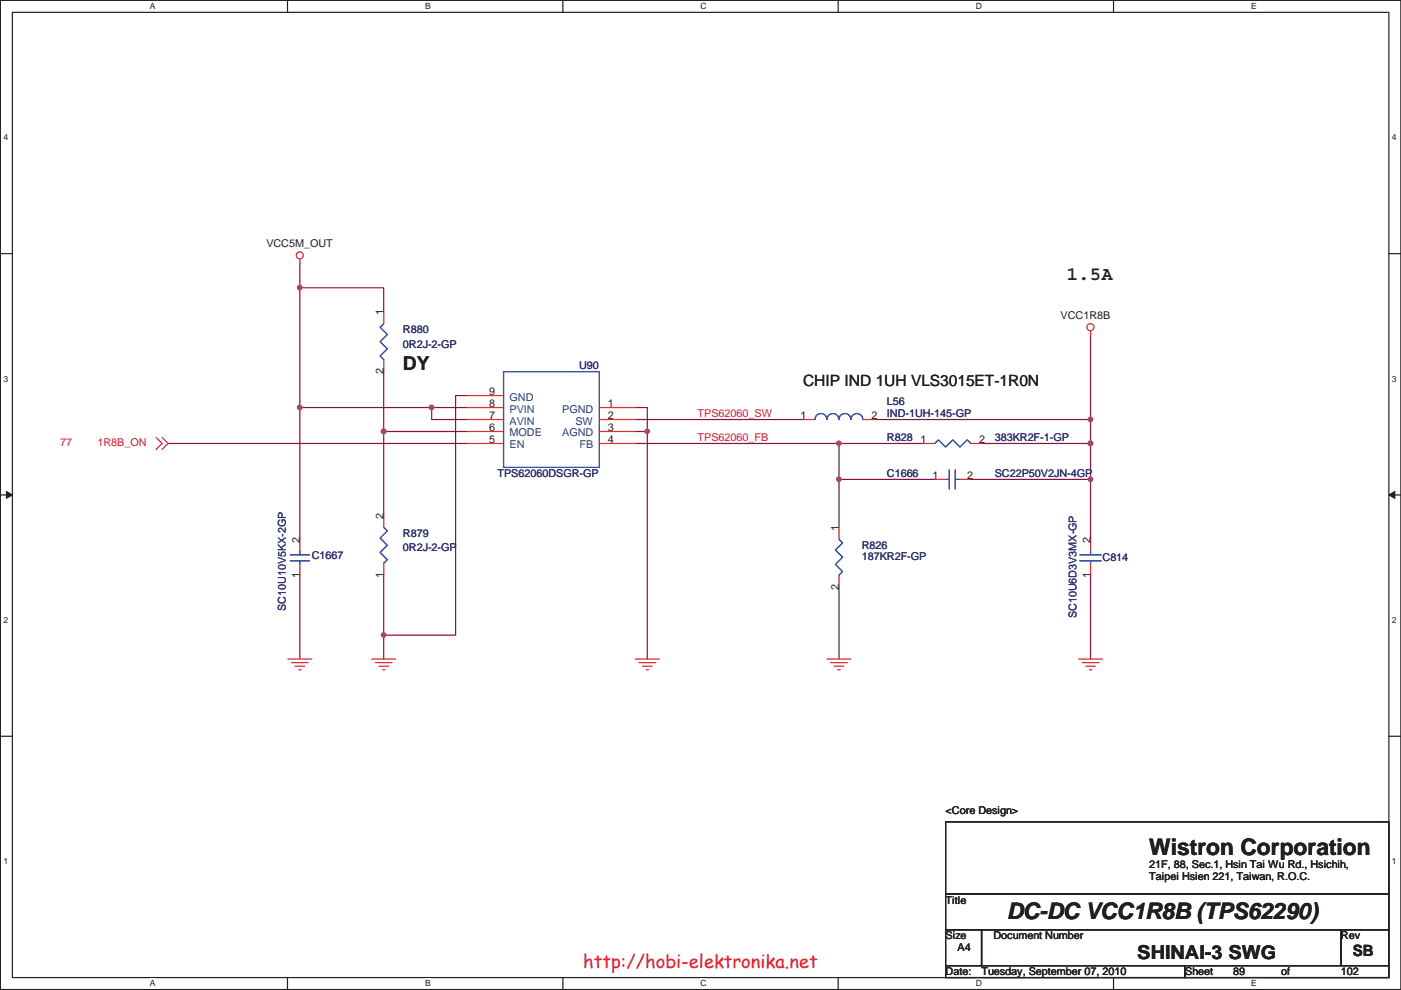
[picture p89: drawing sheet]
<svg xmlns="http://www.w3.org/2000/svg" width="297mm" height="210mm" viewBox="0 0 297 210" stroke-linecap="round" stroke-linejoin="round" font-family="sans-serif">
<defs><g id="words">
<g font-size="4.8" fill="#231f20">
<text x="243.7" y="181.4">Wistron Corporation</text>
<text x="213.4" y="195">DC-DC VCC1R8B (TPS62290)</text>
</g>
<g font-size="4.1" fill="#231f20">
<text x="226.1" y="59.4">1.5A</text>
<text x="85.4" y="78.5">DY</text>
<text x="241.1" y="203.5">SHINAI-3 SWG</text>
</g>
<text font-size="3.9" fill="#ed2024" x="123.7" y="205.2">http://hobi-elektronika.net</text>
<g font-size="3.3" fill="#231f20">
<text x="170.3" y="81.8">CHIP IND 1UH VLS3015ET-1R0N</text>
<text x="286.8" y="202.8">SB</text>
</g>
<g font-size="2.3" fill="#231f20">
<text x="56.5" y="52.4">VCC5M_OUT</text>
<text x="81.3" y="66.9" transform="rotate(-90 81.3 66.9)">1</text>
<text x="224.9" y="67.7">VCC1R8B</text>
<text x="81.3" y="79.3" transform="rotate(-90 81.3 79.3)">2</text>
<text x="103.7" y="83.9">9</text>
<text x="103.7" y="88.9">7</text>
<text x="103.7" y="86.4">8</text>
<text x="128.9" y="86.4">1</text>
<text x="128.9" y="88.9">2</text>
<text x="169.8" y="88.9">1</text>
<text x="184.7" y="88.9">2</text>
<text x="103.7" y="94">5</text>
<text x="103.7" y="91.5">6</text>
<text x="128.9" y="91.5">3</text>
<text x="128.9" y="94">4</text>
<text x="195.2" y="94">1</text>
<text x="207.6" y="94">2</text>
<text x="197.7" y="101.6">1</text>
<text x="205.1" y="101.6">2</text>
<text x="81.3" y="110.1" transform="rotate(-90 81.3 110.1)">2</text>
<text x="177.8" y="112.6" transform="rotate(-90 177.8 112.6)">1</text>
<text x="63.5" y="115.1" transform="rotate(-90 63.5 115.1)">2</text>
<text x="231.2" y="115.1" transform="rotate(-90 231.2 115.1)">2</text>
<text x="63.5" y="122.5" transform="rotate(-90 63.5 122.5)">1</text>
<text x="81.3" y="122.5" transform="rotate(-90 81.3 122.5)">1</text>
<text x="177.8" y="125" transform="rotate(-90 177.8 125)">2</text>
<text x="231.2" y="122.5" transform="rotate(-90 231.2 122.5)">1</text>
<text x="200.5" y="172.6">&lt;Core Design&gt;</text>
<text x="243.7" y="184">21F, 88, Sec.1, Hsin Tai Wu Rd., Hsichih,</text>
<text x="200.5" y="191.6">Title</text>
<text x="243.7" y="186.7">Taipei Hsien 221, Taiwan, R.O.C.</text>
<text x="200.5" y="199.3">Size</text>
<text x="203" y="201.8">A4</text>
<text x="210.6" y="199.3">Document Number</text>
<text x="284.3" y="199.3">Rev</text>
<text x="200.5" y="206.9">Date:</text>
<text x="208.1" y="206.9">Tuesday, September 07, 2010</text>
<text x="251.3" y="206.9">Sheet</text>
<text x="261.4" y="206.9">89</text>
<text x="271.6" y="206.9">of</text>
<text x="284.3" y="206.9">102</text>
</g>
<g font-size="2.3" fill="#2d2d72">
<text x="85.4" y="70.7">R880</text>
<text x="85.4" y="73.8">0R2J-2-GP</text>
<text x="122.8" y="78.4">U90</text>
<text x="188" y="86">L56</text>
<text x="188" y="88.5">IND-1UH-145-GP</text>
<text x="188" y="93.6">R828</text>
<text x="210.9" y="93.6">383KR2F-1-GP</text>
<text x="105.5" y="101.2">TPS62060DSGR-GP</text>
<text x="188" y="101.2">C1666</text>
<text x="210.9" y="101.2">SC22P50V2JN-4GP</text>
<text x="85.4" y="113.9">R879</text>
<text x="66.1" y="118.5">C1667</text>
<text x="85.4" y="117">0R2J-2-GP</text>
<text x="182.7" y="116.5">R826</text>
<text x="182.7" y="118.7">187KR2F-GP</text>
<text x="233.8" y="119">C814</text>
<text x="60.6" y="129.6" transform="rotate(-90 60.6 129.6)">SC10U10V5KX-2GP</text>
<text x="228.3" y="131.1" transform="rotate(-90 228.3 131.1)">SC10U6D3V3MX-GP</text>
</g>
<g font-size="2.3" fill="#1d437e">
<text x="108" y="87.5">PVIN</text>
<text x="108" y="85">GND</text>
<text x="119.2" y="87.5">PGND</text>
<text x="108" y="95.1">EN</text>
<text x="108" y="92.6">MODE</text>
<text x="108" y="90">AVIN</text>
<text x="119.2" y="92.6">AGND</text>
<text x="122" y="90">SW</text>
<text x="122.9" y="95.1">FB</text>
</g>
<g font-size="2.3" fill="#ec2426">
<text x="147.9" y="88.5">TPS62060_SW</text>
<text x="12.8" y="94.6">77</text>
<text x="20.7" y="94.6">1R8B_ON</text>
<text x="147.9" y="93.6">TPS62060_FB</text>
</g>
<g font-size="1.8" fill="#231f20">
<text x="31.8" y="1.9">A</text>
<text x="90.1" y="1.9">B</text>
<text x="148.5" y="1.9">C</text>
<text x="206.9" y="1.9">D</text>
<text x="265.3" y="1.9">E</text>
<text x=".7" y="29.8">4</text>
<text x="295.1" y="29.8">4</text>
<text x=".7" y="81">3</text>
<text x="295.1" y="81">3</text>
<text x=".7" y="132.2">2</text>
<text x="295.1" y="132.2">2</text>
<text x=".7" y="183.3">1</text>
<text x="295.1" y="183.3">1</text>
<text x="31.8" y="209.2">A</text>
<text x="90.1" y="209.2">B</text>
<text x="148.5" y="209.2">C</text>
<text x="206.9" y="209.2">D</text>
<text x="265.3" y="209.2">E</text>
</g>
</g></defs>
<path d="M.1 .1h296.9v209.8h-296.9zM2.6 2.6h291.9v204.7h-291.9z" fill="none" stroke="#231f20" stroke-width=".25"/>
<g fill="#fff">
<path d="M31.8 .3h1.2v2h-1.2z"/>
<path d="M31.8 207.6h1.2v2h-1.2z"/>
</g>
<path d="M61 .1v2.5M61 207.3v2.6" fill="none" stroke="#231f20" stroke-width=".25"/>
<g fill="#fff">
<path d="M90.1 .3h1.2v2h-1.2z"/>
<path d="M90.1 207.6h1.2v2h-1.2z"/>
</g>
<path d="M119.3 .1v2.5M119.3 207.3v2.6" fill="none" stroke="#231f20" stroke-width=".25"/>
<g fill="#fff">
<path d="M148.5 .3h1.3v2h-1.3z"/>
<path d="M148.5 207.6h1.3v2h-1.3z"/>
</g>
<path d="M177.7 .1v2.5M177.7 207.3v2.6" fill="none" stroke="#231f20" stroke-width=".25"/>
<g fill="#fff">
<path d="M206.9 .3h1.2v2h-1.2z"/>
<path d="M206.9 207.6h1.2v2h-1.2z"/>
</g>
<path d="M236.1 .1v2.5M236.1 207.3v2.6" fill="none" stroke="#231f20" stroke-width=".25"/>
<g fill="#fff">
<path d="M265.3 .3h1.1v2h-1.1z"/>
<path d="M265.3 207.6h1.1v2h-1.1z"/>
<path d="M.7 28.2h1v2h-1z"/>
<path d="M295.1 28.2h1v2h-1z"/>
<path d="M.7 79.4h1v2h-1z"/>
<path d="M295.1 79.4h1v2h-1z"/>
</g>
<path d="M.1 53.8h2.5M294.5 53.8h2.5" fill="none" stroke="#231f20" stroke-width=".25"/>
<g fill="#fff">
<path d="M.7 130.6h1v1.9h-1z"/>
<path d="M295.1 130.6h1v1.9h-1z"/>
</g>
<path d="M.1 105h2.5M294.5 105h2.5" fill="none" stroke="#231f20" stroke-width=".25"/>
<path d="M1.4 104.2l1.2 .8-1.2 .7z" fill="#231f20"/>
<path d="M1.4 104.2l1.2 .8-1.2 .7z" fill="none" stroke="#231f20" stroke-width=".21"/>
<path d="M294.5 105l1.2-.8v1.5z" fill="#231f20"/>
<path d="M294.5 105l1.2-.8v1.5z" fill="none" stroke="#231f20" stroke-width=".21"/>
<g fill="#fff">
<path d="M.7 181.7h1v2h-1z"/>
<path d="M295.1 181.7h1v2h-1z"/>
</g>
<path d="M.1 156.2h2.5M294.5 156.2h2.5" fill="none" stroke="#231f20" stroke-width=".25"/>
<path d="M63.6 61v25.4M91.5 86.4h7.6M231.2 94.1v7.6M177.9 124.5v15.3" fill="none" stroke="#7f1542" stroke-width=".25"/>
<circle cx="231.2" cy="94" r=".49" fill="#b8529f"/>
<circle cx="231.2" cy="94" r=".49" fill="none" stroke="#b8529f" stroke-width=".25"/>
<path d="M137.2 86.4v5.1" fill="none" stroke="#7f1542" stroke-width=".25"/>
<circle cx="137.2" cy="91.5" r=".49" fill="#b8529f"/>
<circle cx="137.2" cy="91.5" r=".49" fill="none" stroke="#b8529f" stroke-width=".25"/>
<path d="M91.5 86.4v2.6h7.6" fill="none" stroke="#7f1542" stroke-width=".25"/>
<circle cx="91.5" cy="86.4" r=".49" fill="#b8529f"/>
<circle cx="91.5" cy="86.4" r=".49" fill="none" stroke="#b8529f" stroke-width=".25"/>
<path d="M63.6 86.4h27.9M177.9 94.1h17.8" fill="none" stroke="#7f1542" stroke-width=".25"/>
<circle cx="177.9" cy="94" r=".49" fill="#b8529f"/>
<circle cx="177.9" cy="94" r=".49" fill="none" stroke="#b8529f" stroke-width=".25"/>
<path d="M63.6 56v5h17.8v5.1" fill="none" stroke="#7f1542" stroke-width=".25"/>
<circle cx="63.6" cy="61" r=".49" fill="#b8529f"/>
<circle cx="63.6" cy="61" r=".49" fill="none" stroke="#b8529f" stroke-width=".25"/>
<path d="M134.7 91.5h2.5M231.2 101.7v12.7" fill="none" stroke="#7f1542" stroke-width=".25"/>
<circle cx="231.2" cy="101.7" r=".49" fill="#b8529f"/>
<circle cx="231.2" cy="101.7" r=".49" fill="none" stroke="#b8529f" stroke-width=".25"/>
<path d="M35.6 94.1h63.5M81.4 91.5v17.8" fill="none" stroke="#7f1542" stroke-width=".25"/>
<circle cx="81.3" cy="91.5" r=".49" fill="#b8529f"/>
<circle cx="81.3" cy="91.5" r=".49" fill="none" stroke="#b8529f" stroke-width=".25"/>
<path d="M81.4 78.8v12.7M137.2 91.5v48.3M177.9 101.7h20.3M205.8 101.7h25.4" fill="none" stroke="#7f1542" stroke-width=".25"/>
<circle cx="81.3" cy="91.5" r=".49" fill="#b8529f"/>
<circle cx="81.3" cy="91.5" r=".49" fill="none" stroke="#b8529f" stroke-width=".25"/>
<path d="M63.6 86.4v28" fill="none" stroke="#7f1542" stroke-width=".25"/>
<circle cx="63.6" cy="86.4" r=".49" fill="#b8529f"/>
<circle cx="63.6" cy="86.4" r=".49" fill="none" stroke="#b8529f" stroke-width=".25"/>
<path d="M134.7 89h35.6M185.5 89h45.7M177.9 101.7v10.1" fill="none" stroke="#7f1542" stroke-width=".25"/>
<circle cx="231.2" cy="89" r=".49" fill="#b8529f"/>
<circle cx="231.2" cy="89" r=".49" fill="none" stroke="#b8529f" stroke-width=".25"/>
<path d="M231.2 71.2v17.8M96.6 83.9h2.5M177.9 94.1v7.6M81.4 122v12.7" fill="none" stroke="#7f1542" stroke-width=".25"/>
<circle cx="177.9" cy="101.7" r=".49" fill="#b8529f"/>
<circle cx="177.9" cy="101.7" r=".49" fill="none" stroke="#b8529f" stroke-width=".25"/>
<path d="M81.4 91.5h17.7M134.7 94.1h43.2M208.4 94.1h22.8" fill="none" stroke="#7f1542" stroke-width=".25"/>
<circle cx="231.2" cy="94" r=".49" fill="#b8529f"/>
<circle cx="231.2" cy="94" r=".49" fill="none" stroke="#b8529f" stroke-width=".25"/>
<path d="M96.6 83.9v50.8h-15.2M63.6 122v17.8M231.2 122v17.8" fill="none" stroke="#7f1542" stroke-width=".25"/>
<circle cx="81.3" cy="134.7" r=".49" fill="#b8529f"/>
<circle cx="81.3" cy="134.7" r=".49" fill="none" stroke="#b8529f" stroke-width=".25"/>
<path d="M134.7 86.4h2.5M231.2 89v5.1M81.4 134.7v5.1" fill="none" stroke="#7f1542" stroke-width=".25"/>
<g fill="none" stroke="#ec2426" stroke-width=".25">
<path d="M63.6 54.9v1.1M81.4 66.1v2.6M81.4 76.3v2.5M231.2 70.2v1M33.1 92.8l1.3 1.3-1.3 1.2M34.4 92.8l1.2 1.3-1.2 1.2M99.1 89h7.7M99.1 86.4h7.7M99.1 91.5h7.7M99.1 94.1h7.7M99.1 83.9h7.7M127.1 89h7.6"/>
<path d="M127.1 86.4h7.6M127.1 91.5h7.6M127.1 94.1h7.6M170.3 89h2.5M183 89h2.5M195.7 94.1h2.5M205.8 94.1h2.6M63.6 114.4v2.5M63.6 119.5v2.5M81.4 109.3v2.5M81.4 119.5v2.5M177.9 111.8v2.6"/>
<path d="M198.2 101.7h2.5M203.3 101.7h2.5M231.2 114.4v2.5M231.2 119.5v2.5M61 139.8h5.1M78.8 139.8h5.1M134.7 139.8h5.1M175.3 139.8h5.1M177.9 122v2.5M228.7 139.8h5.1M61.8 140.5h3.6M62.6 141.3h2"/>
<path d="M63.3 142.1h.5M79.6 140.5h3.5M80.3 141.3h2.1M81.1 142.1h.5M135.5 140.5h3.5M136.2 141.3h2.1M137 142.1h.5M176.1 140.5h3.6M176.9 141.3h2M177.6 142.1h.5M229.4 140.5h3.6M230.2 141.3h2"/>
<path d="M231 142.1h.5"/>
<circle cx="63.6" cy="54.2" r=".75"/>
<circle cx="231.2" cy="69.4" r=".75"/>
</g>
<path d="M200.5 174.3h94v15.3h-94zM200.5 189.6h94v7.6h-94zM200.5 197.2h7.6v7.6h-7.6zM208.1 197.2h76.2v7.6h-76.2zM284.3 197.2h10.2v7.6h-10.2zM200.5 204.8h50.8v2.5h-50.8zM251.3 204.8h43.2v2.5h-43.2z" fill="none" stroke="#231f20" stroke-width=".25"/>
<g fill="none" stroke="#3a53a4" stroke-width=".25">
<path d="M81.4 68.7l-.8 .7 1.5 1.5-1.5 1.6 1.5 1.5-1.5 1.5 .8 .8M106.8 78.8h20.3v20.3h-20.3zM172.8 89a1.25 1.25 0 0 1 1.2-1.3 1.25 1.25 0 0 1 1.3 1.3M175.3 89a1.25 1.25 0 0 1 1.3-1.3 1.25 1.25 0 0 1 1.2 1.3M177.9 89a1.25 1.25 0 0 1 1.2-1.3 1.25 1.25 0 0 1 1.3 1.3M180.4 89a1.25 1.25 0 0 1 1.3-1.3 1.25 1.25 0 0 1 1.2 1.3M198.2 94.1l.8-.8 1.5 1.5 1.5-1.5 1.5 1.5 1.6-1.5 .7 .8M201.2 99.6v4.1M202.5 99.6v4.1M61.5 119h4.1M61.5 117.7h4.1M63.6 116.9v.8"/>
<path d="M63.6 119v.5M81.4 111.8l.7 .8-1.5 1.5 1.5 1.6-1.5 1.5 1.5 1.5-.7 .8M177.9 114.4l.7 .7-1.5 1.6 1.5 1.5-1.5 1.5 1.5 1.5-.7 .8M200.7 101.7h.5M202.5 101.7h.8M228.9 119h4.6M228.9 117.7h4.6M231.2 116.9v.8M231.2 119v.5"/>
</g>
<circle cx="231.2" cy="94" r=".49" fill="#b8529f"/>
<circle cx="231.2" cy="94" r=".49" fill="none" stroke="#b8529f" stroke-width=".25"/>
<circle cx="137.2" cy="91.5" r=".49" fill="#b8529f"/>
<circle cx="137.2" cy="91.5" r=".49" fill="none" stroke="#b8529f" stroke-width=".25"/>
<circle cx="91.5" cy="86.4" r=".49" fill="#b8529f"/>
<circle cx="91.5" cy="86.4" r=".49" fill="none" stroke="#b8529f" stroke-width=".25"/>
<circle cx="177.9" cy="94" r=".49" fill="#b8529f"/>
<circle cx="177.9" cy="94" r=".49" fill="none" stroke="#b8529f" stroke-width=".25"/>
<circle cx="63.6" cy="61" r=".49" fill="#b8529f"/>
<circle cx="63.6" cy="61" r=".49" fill="none" stroke="#b8529f" stroke-width=".25"/>
<circle cx="231.2" cy="101.7" r=".49" fill="#b8529f"/>
<circle cx="231.2" cy="101.7" r=".49" fill="none" stroke="#b8529f" stroke-width=".25"/>
<circle cx="81.3" cy="91.5" r=".49" fill="#b8529f"/>
<circle cx="81.3" cy="91.5" r=".49" fill="none" stroke="#b8529f" stroke-width=".25"/>
<circle cx="81.3" cy="91.5" r=".49" fill="#b8529f"/>
<circle cx="81.3" cy="91.5" r=".49" fill="none" stroke="#b8529f" stroke-width=".25"/>
<circle cx="63.6" cy="86.4" r=".49" fill="#b8529f"/>
<circle cx="63.6" cy="86.4" r=".49" fill="none" stroke="#b8529f" stroke-width=".25"/>
<circle cx="231.2" cy="89" r=".49" fill="#b8529f"/>
<circle cx="231.2" cy="89" r=".49" fill="none" stroke="#b8529f" stroke-width=".25"/>
<circle cx="177.9" cy="101.7" r=".49" fill="#b8529f"/>
<circle cx="177.9" cy="101.7" r=".49" fill="none" stroke="#b8529f" stroke-width=".25"/>
<circle cx="231.2" cy="94" r=".49" fill="#b8529f"/>
<circle cx="231.2" cy="94" r=".49" fill="none" stroke="#b8529f" stroke-width=".25"/>
<circle cx="81.3" cy="134.7" r=".49" fill="#b8529f"/>
<circle cx="81.3" cy="134.7" r=".49" fill="none" stroke="#b8529f" stroke-width=".25"/>
<use href="#words"/>
</svg>
